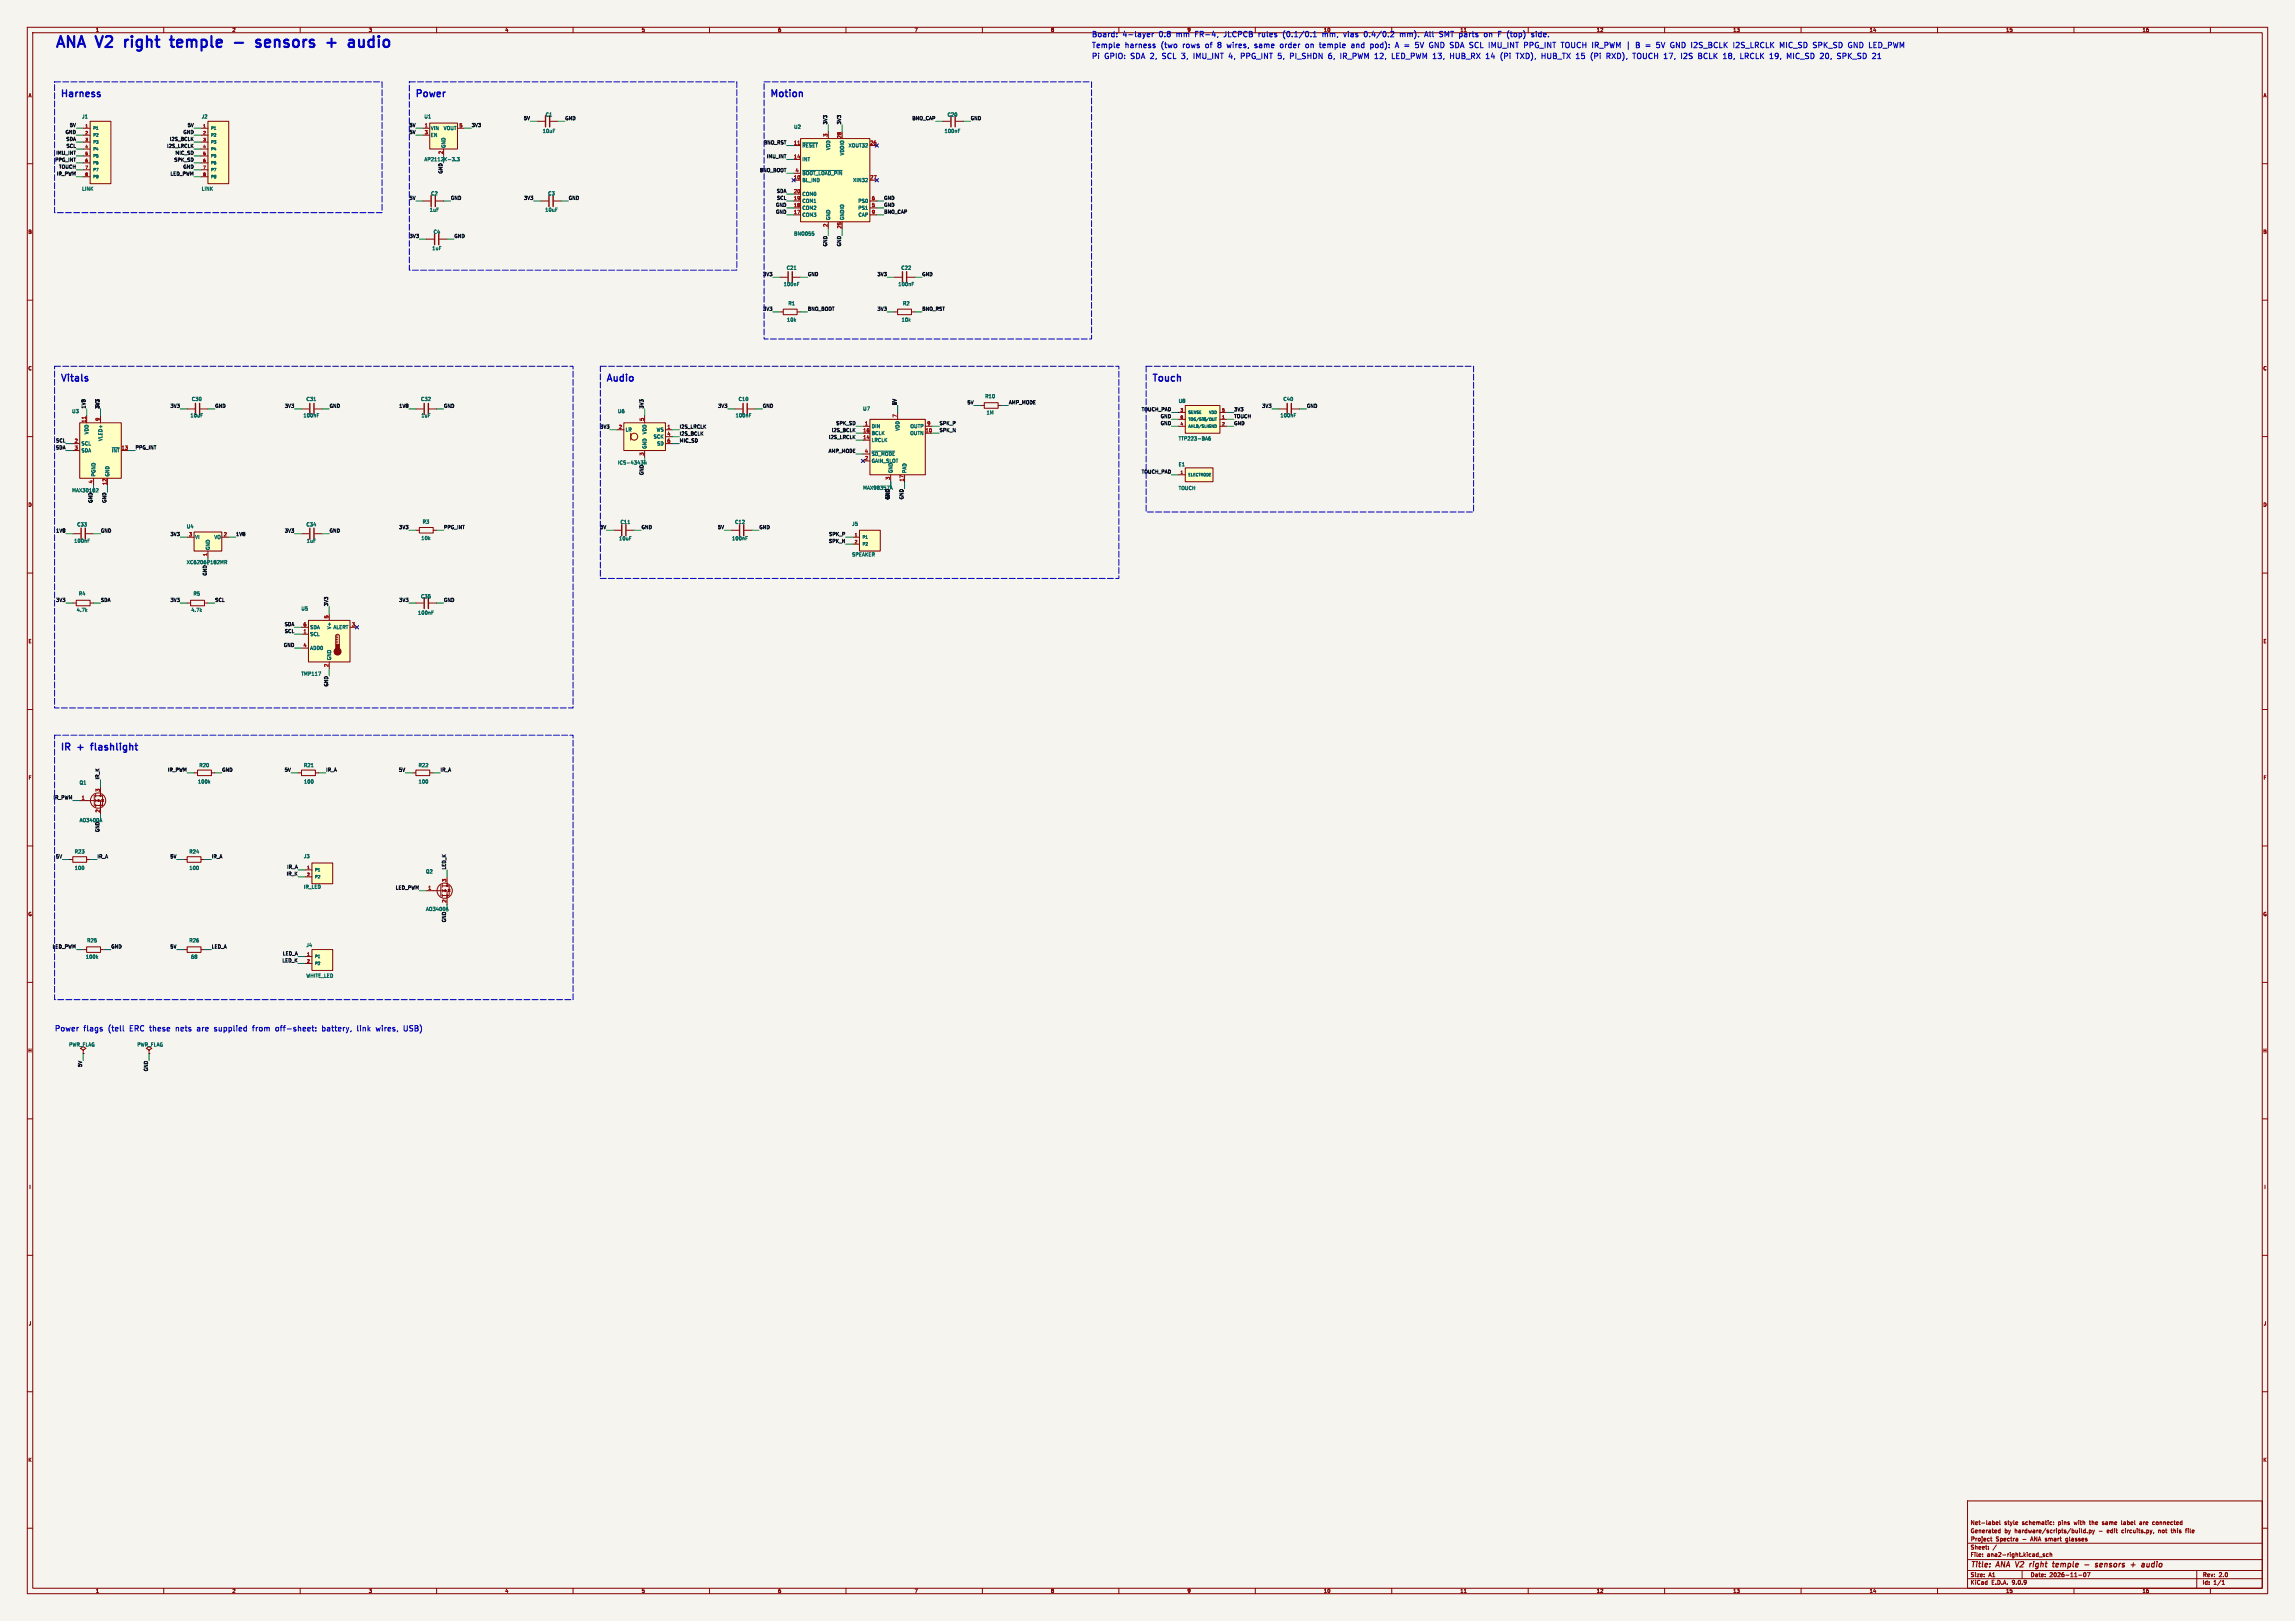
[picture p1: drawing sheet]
<svg xmlns="http://www.w3.org/2000/svg" width="841mm" height="594mm" viewBox="0 0 841 594" stroke-linecap="round" stroke-linejoin="round" font-family="sans-serif">
<defs><g id="words">
<g font-size="5.6" fill="#0000c2">
<text x="20" y="17.7">ANA V2</text>
<text x="47.6" y="17.7">right</text>
<text x="66.1" y="17.7">temple</text>
<text x="100.6" y="17.7">sensors</text>
<text x="128.1" y="17.7">+</text>
<text x="137.7" y="17.7">audio</text>
</g>
<g font-size="3.5" fill="#0000c2">
<text x="22" y="35.7">Harness</text>
<text x="152" y="35.7">Power</text>
<text x="282" y="35.7">Motion</text>
<text x="22" y="140">Vitals</text>
<text x="222" y="140">Audio</text>
<text x="422" y="140">Touch</text>
<text x="22" y="275.2">IR</text>
<text x="28.6" y="275.2">+</text>
<text x="34.6" y="275.2">flashlight</text>
</g>
<g font-size="2.8" fill="#0000c2">
<text x="400" y="17.7">Temple</text>
<text x="400" y="13.7">Board:</text>
<text x="411.2" y="13.7">4-layer</text>
<text x="412.1" y="17.7">harness</text>
<text x="424.5" y="13.7">0.8</text>
<text x="425.3" y="17.7">(two</text>
<text x="430.8" y="13.7">mm</text>
<text x="433.2" y="17.7">rows</text>
<text x="437.8" y="13.7">FR-4,</text>
<text x="441.6" y="17.7">of</text>
<text x="446.1" y="17.7">8 wires,</text>
<text x="448.4" y="13.7">JLCPCB</text>
<text x="459.7" y="17.7">same</text>
<text x="461.1" y="13.7">rules</text>
<text x="469.1" y="17.7">order</text>
<text x="470.1" y="13.7">(0.1/0.1</text>
<text x="478.5" y="17.7">on</text>
<text x="483.7" y="17.7">temple</text>
<text x="484.6" y="13.7">mm,</text>
<text x="492.5" y="13.7">vias</text>
<text x="495.4" y="17.7">and</text>
<text x="500" y="13.7">0.4/0.2</text>
<text x="502.4" y="17.7">pod):</text>
<text x="511.7" y="17.7">A =</text>
<text x="513.2" y="13.7">mm).</text>
<text x="519" y="17.7">5V GND SDA SCL IMU_INT PPG_INT TOUCH IR_PWM</text>
<text x="522.4" y="13.7">All</text>
<text x="527.8" y="13.7">SMT</text>
<text x="535.1" y="13.7">parts</text>
<text x="544.3" y="13.7">on</text>
<text x="549.5" y="13.7">F (top)</text>
<text x="561.8" y="13.7">side.</text>
<text x="596.9" y="17.7">|</text>
<text x="600.4" y="17.7">B =</text>
<text x="608.1" y="17.7">5V GND I2S_BCLK</text>
<text x="636.4" y="17.7">I2S_LRCLK</text>
<text x="653.5" y="17.7">MIC_SD SPK_SD GND LED_PWM</text>
<text x="400" y="21.7">Pi</text>
<text x="404.5" y="21.7">GPIO: SDA 2,</text>
<text x="425.8" y="21.7">SCL 3,</text>
<text x="437.3" y="21.7">IMU_INT 4,</text>
<text x="454.7" y="21.7">PPG_INT 5,</text>
<text x="472.9" y="21.7">PI_SHDN</text>
<text x="487" y="21.7">6,</text>
<text x="491.4" y="21.7">IR_PWM 12,</text>
<text x="510.4" y="21.7">LED_PWM 13,</text>
<text x="531.9" y="21.7">HUB_RX 14</text>
<text x="550.5" y="21.7">(Pi</text>
<text x="556.3" y="21.7">TXD),</text>
<text x="565.6" y="21.7">HUB_TX 15</text>
<text x="583.7" y="21.7">(Pi</text>
<text x="589.6" y="21.7">RXD),</text>
<text x="599.4" y="21.7">TOUCH 17,</text>
<text x="617.1" y="21.7">I2S</text>
<text x="623.4" y="21.7">BCLK 18,</text>
<text x="639" y="21.7">LRCLK 19,</text>
<text x="656.2" y="21.7">MIC_SD 20,</text>
<text x="674.7" y="21.7">SPK_SD 21</text>
<text x="20" y="378.1">Power</text>
<text x="30.4" y="378.1">flags</text>
<text x="39.4" y="378.1">(tell</text>
<text x="47.3" y="378.1">ERC these</text>
<text x="64.3" y="378.1">nets</text>
<text x="72.2" y="378.1">are</text>
<text x="78.5" y="378.1">supplied</text>
<text x="92.6" y="378.1">from</text>
<text x="101.1" y="378.1">off-sheet:</text>
<text x="118.2" y="378.1">battery,</text>
<text x="131.1" y="378.1">link</text>
<text x="138.1" y="378.1">wires,</text>
<text x="148.3" y="378.1">USB)</text>
</g>
<g font-size="2.8" fill="#840000">
<text x="722" y="574.9">Title:</text>
<text x="731.7" y="574.9">ANA V2</text>
<text x="745.4" y="574.9">right</text>
<text x="754.7" y="574.9">temple</text>
<text x="767.1" y="574.9">-</text>
<text x="771.9" y="574.9">sensors</text>
<text x="785.7" y="574.9">+</text>
<text x="790.5" y="574.9">audio</text>
</g>
<g font-size="2.1" fill="#840000">
<text x="722" y="562">Generated</text>
<text x="722" y="559">Net-label</text>
<text x="734.4" y="559">style</text>
<text x="734.5" y="562">by</text>
<text x="738.3" y="562">hardware/scripts/build.py</text>
<text x="741" y="559">schematic:</text>
<text x="754.4" y="559">pins</text>
<text x="760.3" y="559">with</text>
<text x="766.1" y="559">the</text>
<text x="769.3" y="562">-</text>
<text x="770.9" y="559">same</text>
<text x="772.4" y="562">edit</text>
<text x="777.9" y="562">circuits.py,</text>
<text x="778.1" y="559">label</text>
<text x="785" y="559">are</text>
<text x="789.8" y="559">connected</text>
<text x="791.5" y="562">not</text>
<text x="796.4" y="562">this</text>
<text x="801.8" y="562">file</text>
<text x="722" y="568">Sheet:</text>
<text x="722" y="565.2">Project</text>
<text x="731.7" y="565.2">Spectra</text>
<text x="741.9" y="565.2">-</text>
<text x="745.5" y="565.2">ANA smart</text>
<text x="759.5" y="565.2">glasses</text>
<text x="722" y="570.7">File:</text>
<text x="728.1" y="570.7">ana2-right.kicad_sch</text>
<text x="722" y="580.9">KiCad</text>
<text x="722" y="578.1">Size:</text>
<text x="728.7" y="578.1">A1</text>
<text x="729.7" y="580.9">E.D.A.</text>
<text x="737.3" y="580.9">9.0.9</text>
<text x="744" y="578.1">Date:</text>
<text x="751" y="578.1">2026-11-07</text>
<text x="807" y="578.3">Rev:</text>
<text x="807" y="580.9">Id:</text>
<text x="811.1" y="580.9">1/1</text>
<text x="813.4" y="578.3">2.0</text>
</g>
<g font-size="1.8" fill="#840000">
<text x="35" y="11.9">1</text>
<text x="85" y="11.9">2</text>
<text x="135" y="11.9">3</text>
<text x="185" y="11.9">4</text>
<text x="235" y="11.9">5</text>
<text x="285" y="11.9">6</text>
<text x="335" y="11.9">7</text>
<text x="385" y="11.9">8</text>
<text x="585" y="11.9">12</text>
<text x="635" y="11.9">13</text>
<text x="685" y="11.9">14</text>
<text x="735" y="11.9">15</text>
<text x="785" y="11.9">16</text>
<text x="10.3" y="35.9">A</text>
<text x="829.3" y="35.9">A</text>
<text x="10.3" y="85.9">B</text>
<text x="829.2" y="85.9">B</text>
<text x="10.3" y="135.9">C</text>
<text x="829.2" y="135.9">C</text>
<text x="10.3" y="185.9">D</text>
<text x="829.2" y="185.9">D</text>
<text x="10.3" y="235.9">E</text>
<text x="829.3" y="235.9">E</text>
<text x="10.3" y="285.9">F</text>
<text x="829.3" y="285.9">F</text>
<text x="10.3" y="335.9">G</text>
<text x="829.2" y="335.9">G</text>
<text x="10.2" y="385.9">H</text>
<text x="829.2" y="385.9">H</text>
<text x="10.6" y="435.9">I</text>
<text x="829.6" y="435.9">I</text>
<text x="10.4" y="485.9">J</text>
<text x="829.4" y="485.9">J</text>
<text x="10.3" y="535.9">K</text>
<text x="829.2" y="535.9">K</text>
<text x="35" y="583.9">1</text>
<text x="85" y="583.9">2</text>
<text x="135" y="583.9">3</text>
<text x="185" y="583.9">4</text>
<text x="235" y="583.9">5</text>
<text x="285" y="583.9">6</text>
<text x="335" y="583.9">7</text>
<text x="385" y="583.9">8</text>
<text x="435" y="583.9">9</text>
<text x="485" y="583.9">10</text>
<text x="535" y="583.9">11</text>
<text x="585" y="583.9">12</text>
<text x="635" y="583.9">13</text>
<text x="685" y="583.9">14</text>
<text x="735" y="583.9">15</text>
<text x="785" y="583.9">16</text>
</g>
<g font-size="1.8" fill="#0000c2">
<text x="435" y="11.9">9</text>
<text x="485" y="11.9">10</text>
<text x="535" y="11.9">11</text>
</g>
<g font-size="1.8" fill="#0f0f0f">
<text x="25.4" y="46.6">5V</text>
<text x="68.6" y="46.6">5V</text>
<text x="149.9" y="46.6">5V</text>
<text x="172.7" y="46.6">3V3</text>
<text x="191.8" y="44.1">5V</text>
<text x="207" y="44.1">GND</text>
<text x="303.2" y="45.7" transform="rotate(-90 303.2 45.7)">3V3</text>
<text x="308.3" y="45.7" transform="rotate(-90 308.3 45.7)">3V3</text>
<text x="334.2" y="44.1">BNO_CAP</text>
<text x="355.6" y="44.1">GND</text>
<text x="23.9" y="49.2">GND</text>
<text x="24.2" y="51.7">SDA</text>
<text x="62.1" y="51.7">I2S_BCLK</text>
<text x="67" y="49.2">GND</text>
<text x="149.9" y="49.2">5V</text>
<text x="279.7" y="53">BNO_RST</text>
<text x="20.1" y="59.3">PPG_INT</text>
<text x="20.5" y="56.8">IMU_INT</text>
<text x="24.2" y="54.3">SCL</text>
<text x="61.1" y="54.3">I2S_LRCLK</text>
<text x="63.7" y="59.3">SPK_SD</text>
<text x="64.1" y="56.8">MIC_SD</text>
<text x="280.8" y="58.1">IMU_INT</text>
<text x="20.7" y="64.4">IR_PWM</text>
<text x="21.5" y="61.9">TOUCH</text>
<text x="62.3" y="64.4">LED_PWM</text>
<text x="67" y="61.9">GND</text>
<text x="162.2" y="63.8" transform="rotate(-90 162.2 63.8)">GND</text>
<text x="278.3" y="63.2">BNO_BOOT</text>
<text x="284.5" y="70.8">SDA</text>
<text x="149.9" y="73.3">5V</text>
<text x="165.1" y="73.3">GND</text>
<text x="191.9" y="73.3">3V3</text>
<text x="208.3" y="73.3">GND</text>
<text x="284.2" y="75.9">GND</text>
<text x="284.6" y="73.3">SCL</text>
<text x="323.8" y="75.9">GND</text>
<text x="323.8" y="73.3">GND</text>
<text x="284.2" y="78.4">GND</text>
<text x="323.8" y="78.4">BNO_CAP</text>
<text x="150" y="87.3">3V3</text>
<text x="166.4" y="87.3">GND</text>
<text x="303.2" y="90.4" transform="rotate(-90 303.2 90.4)">GND</text>
<text x="308.3" y="90.4" transform="rotate(-90 308.3 90.4)">GND</text>
<text x="279.5" y="101.3">3V3</text>
<text x="295.9" y="101.3">GND</text>
<text x="321.4" y="101.3">3V3</text>
<text x="337.8" y="101.3">GND</text>
<text x="279.5" y="114">3V3</text>
<text x="295.9" y="114">BNO_BOOT</text>
<text x="321.4" y="114">3V3</text>
<text x="337.8" y="114">BNO_RST</text>
<text x="31.4" y="149.9" transform="rotate(-90 31.4 149.9)">1V8</text>
<text x="36.5" y="149.9" transform="rotate(-90 36.5 149.9)">3V3</text>
<text x="62.3" y="149.5">3V3</text>
<text x="78.7" y="149.5">GND</text>
<text x="104.2" y="149.5">3V3</text>
<text x="120.6" y="149.5">GND</text>
<text x="146.1" y="149.5">1V8</text>
<text x="162.6" y="149.5">GND</text>
<text x="235.9" y="149.9" transform="rotate(-90 235.9 149.9)">3V3</text>
<text x="263" y="149.5">3V3</text>
<text x="279.4" y="149.5">GND</text>
<text x="328.6" y="148.6" transform="rotate(-90 328.6 148.6)">5V</text>
<text x="354.4" y="148.2">5V</text>
<text x="369.6" y="148.2">AMP_MODE</text>
<text x="462.4" y="149.5">3V3</text>
<text x="478.8" y="149.5">GND</text>
<text x="306.3" y="155.9">SPK_SD</text>
<text x="344.2" y="155.9">SPK_P</text>
<text x="418.2" y="150.8">TOUCH_PAD</text>
<text x="425.2" y="153.3">GND</text>
<text x="425.2" y="155.9">GND</text>
<text x="452.1" y="150.8">3V3</text>
<text x="452.1" y="153.3">TOUCH</text>
<text x="452.1" y="155.9">GND</text>
<text x="219.8" y="157.1">3V3</text>
<text x="248.9" y="157.1">I2S_LRCLK</text>
<text x="248.9" y="159.7">I2S_BCLK</text>
<text x="303.6" y="160.9">I2S_LRCLK</text>
<text x="304.7" y="158.4">I2S_BCLK</text>
<text x="344.2" y="158.4">SPK_N</text>
<text x="20.4" y="164.8">SDA</text>
<text x="20.4" y="162.2">SCL</text>
<text x="49.5" y="164.8">PPG_INT</text>
<text x="248.9" y="162.2">MIC_SD</text>
<text x="303.5" y="166">AMP_MODE</text>
<text x="418.2" y="173.6">TOUCH_PAD</text>
<text x="235.9" y="174.3" transform="rotate(-90 235.9 174.3)">GND</text>
<text x="33.9" y="184.4" transform="rotate(-90 33.9 184.4)">GND</text>
<text x="39" y="184.4" transform="rotate(-90 39 184.4)">GND</text>
<text x="326" y="183.1" transform="rotate(-90 326 183.1)">GND</text>
<text x="331.1" y="183.1" transform="rotate(-90 331.1 183.1)">GND</text>
<text x="20.4" y="195.2">1V8</text>
<text x="36.8" y="195.2">GND</text>
<text x="62.3" y="196.5">3V3</text>
<text x="86.4" y="196.5">1V8</text>
<text x="104.2" y="195.2">3V3</text>
<text x="120.6" y="195.2">GND</text>
<text x="146.1" y="194">3V3</text>
<text x="162.6" y="194">PPG_INT</text>
<text x="219.7" y="194">5V</text>
<text x="234.9" y="194">GND</text>
<text x="262.9" y="194">5V</text>
<text x="278.1" y="194">GND</text>
<text x="303.7" y="196.5">SPK_P</text>
<text x="303.6" y="199">SPK_N</text>
<text x="75.9" y="211.1" transform="rotate(-90 75.9 211.1)">GND</text>
<text x="20.4" y="220.6">3V3</text>
<text x="36.8" y="220.6">SDA</text>
<text x="62.3" y="220.6">3V3</text>
<text x="78.7" y="220.6">SCL</text>
<text x="146.1" y="220.6">3V3</text>
<text x="162.6" y="220.6">GND</text>
<text x="120.3" y="222.2" transform="rotate(-90 120.3 222.2)">3V3</text>
<text x="104.2" y="229.5">SDA</text>
<text x="104.2" y="232.1">SCL</text>
<text x="103.9" y="237.1">GND</text>
<text x="120.3" y="251.7" transform="rotate(-90 120.3 251.7)">GND</text>
<text x="36.5" y="285.7" transform="rotate(-90 36.5 285.7)">IR_K</text>
<text x="61.4" y="282.9">IR_PWM</text>
<text x="81.3" y="282.9">GND</text>
<text x="104.2" y="282.9">5V</text>
<text x="119.4" y="282.9">IR_A</text>
<text x="146.1" y="282.9">5V</text>
<text x="161.3" y="282.9">IR_A</text>
<text x="19.5" y="293">IR_PWM</text>
<text x="36.5" y="305.1" transform="rotate(-90 36.5 305.1)">GND</text>
<text x="20.4" y="314.6">5V</text>
<text x="35.6" y="314.6">IR_A</text>
<text x="62.3" y="314.6">5V</text>
<text x="77.5" y="314.6">IR_A</text>
<text x="104.9" y="321">IR_K</text>
<text x="105.1" y="318.4">IR_A</text>
<text x="163.5" y="318.8" transform="rotate(-90 163.5 318.8)">LED_K</text>
<text x="144.9" y="326">LED_PWM</text>
<text x="163.5" y="338.1" transform="rotate(-90 163.5 338.1)">GND</text>
<text x="19.1" y="347.6">LED_PWM</text>
<text x="40.6" y="347.6">GND</text>
<text x="62.3" y="347.6">5V</text>
<text x="77.5" y="347.6">LED_A</text>
<text x="103.3" y="352.7">LED_K</text>
<text x="103.5" y="350.2">LED_A</text>
<text x="30.1" y="391.1" transform="rotate(-90 30.1 391.1)">5V</text>
<text x="54.3" y="392.7" transform="rotate(-90 54.3 392.7)">GND</text>
</g>
<g font-size="1.8" fill="#006464">
<text x="30" y="43.6">J1</text>
<text x="73.8" y="43.6">J2</text>
<text x="155.4" y="43.6">U1</text>
<text x="157.7" y="47.9">VIN</text>
<text x="162.5" y="47.9">VOUT</text>
<text x="199.8" y="42.9">C1</text>
<text x="290.9" y="47.3">U2</text>
<text x="347.1" y="42.9">C20</text>
<text x="157.7" y="50.4">EN</text>
<text x="198.7" y="48.9">10uF</text>
<text x="346" y="48.9">100nF</text>
<text x="155.4" y="59.3">AP2112K-3.3</text>
<text x="163.4" y="54.4" transform="rotate(-90 163.4 54.4)">GND</text>
<text x="293.9" y="54.2">~{RESET}</text>
<text x="293.9" y="59.3">INT</text>
<text x="304.4" y="55.1" transform="rotate(-90 304.4 55.1)">VDD</text>
<text x="309.5" y="57.1" transform="rotate(-90 309.5 57.1)">VDDIO</text>
<text x="310.8" y="54.2">XOUT32</text>
<text x="293.9" y="64.4">~{BOOT_LOAD_PIN}</text>
<text x="30" y="70.1">LINK</text>
<text x="73.8" y="70.1">LINK</text>
<text x="157.8" y="71.8">C2</text>
<text x="200.8" y="71.8">C3</text>
<text x="293.9" y="66.9">BL_IND</text>
<text x="293.9" y="72">COM0</text>
<text x="312.5" y="66.9">XIN32</text>
<text x="157.4" y="77.8">1uF</text>
<text x="199.7" y="77.8">10uF</text>
<text x="293.9" y="74.5">COM1</text>
<text x="293.9" y="77.1">COM2</text>
<text x="314.4" y="74.5">PS0</text>
<text x="314.4" y="77.1">PS1</text>
<text x="293.9" y="79.6">COM3</text>
<text x="304.4" y="80.8" transform="rotate(-90 304.4 80.8)">GND</text>
<text x="309.5" y="80.8" transform="rotate(-90 309.5 80.8)">GNDIO</text>
<text x="314.4" y="79.6">CAP</text>
<text x="158.8" y="85.8">C4</text>
<text x="290.9" y="86.5">BNO055</text>
<text x="158.3" y="91.8">1uF</text>
<text x="288.1" y="99">C21</text>
<text x="330.1" y="99">C22</text>
<text x="287.1" y="105">100nF</text>
<text x="329.1" y="105">100nF</text>
<text x="288.8" y="112.1">R1</text>
<text x="330.8" y="112.1">R2</text>
<text x="288.3" y="118.1">10k</text>
<text x="330.3" y="118.1">10k</text>
<text x="70.1" y="147.1">C30</text>
<text x="112.1" y="147.1">C31</text>
<text x="154.1" y="147.1">C32</text>
<text x="270.5" y="147.1">C10</text>
<text x="360.9" y="146.1">R10</text>
<text x="431.8" y="147.8">U8</text>
<text x="470.1" y="147.1">C40</text>
<text x="26.3" y="151.6">U3</text>
<text x="69.7" y="153.1">10uF</text>
<text x="111.1" y="153.1">100nF</text>
<text x="154.3" y="153.1">1uF</text>
<text x="226.3" y="151.6">U6</text>
<text x="269.4" y="153.1">100nF</text>
<text x="316.2" y="150.7">U7</text>
<text x="361.4" y="152.1">1M</text>
<text x="469.1" y="153.1">100nF</text>
<text x="32.6" y="159.3" transform="rotate(-90 32.6 159.3)">VDD</text>
<text x="37.7" y="161.8" transform="rotate(-90 37.7 161.8)">VLED+</text>
<text x="229.1" y="158.3">LR</text>
<text x="237.1" y="159.3" transform="rotate(-90 237.1 159.3)">VDD</text>
<text x="239.4" y="160.9">SCK</text>
<text x="240.5" y="158.3">WS</text>
<text x="319.3" y="157.1">DIN</text>
<text x="319.3" y="159.6">BCLK</text>
<text x="329.8" y="158" transform="rotate(-90 329.8 158)">VDD</text>
<text x="333.4" y="159.6">OUTN</text>
<text x="333.5" y="157.1">OUTP</text>
<text x="431.8" y="161.6">TTP223-BA6</text>
<text x="29.7" y="163.4">SCL</text>
<text x="29.7" y="166">SDA</text>
<text x="40.8" y="166">~{INT}</text>
<text x="237.1" y="164.6" transform="rotate(-90 237.1 164.6)">GND</text>
<text x="240.6" y="163.4">SD</text>
<text x="319.3" y="162.2">LRCLK</text>
<text x="319.3" y="167.2">~{SD_MODE}</text>
<text x="226.3" y="170.4">ICS-43434</text>
<text x="319.3" y="169.8">GAIN_SLOT</text>
<text x="327.3" y="173.5" transform="rotate(-90 327.3 173.5)">GND</text>
<text x="332.3" y="173.5" transform="rotate(-90 332.3 173.5)">PAD</text>
<text x="431.8" y="171.1">E1</text>
<text x="35.2" y="174.8" transform="rotate(-90 35.2 174.8)">PGND</text>
<text x="40.2" y="174.8" transform="rotate(-90 40.2 174.8)">GND</text>
<text x="316.2" y="179.7">MAX98357A</text>
<text x="431.8" y="179.7">TOUCH</text>
<text x="26.3" y="180.6">MAX30102</text>
<text x="28.1" y="193.1">C33</text>
<text x="68.3" y="193.8">U4</text>
<text x="71.4" y="197.7">VI</text>
<text x="78.4" y="197.7">VO</text>
<text x="112.1" y="193.1">C34</text>
<text x="154.8" y="192.1">R3</text>
<text x="227.2" y="192.2">C11</text>
<text x="269.2" y="192.2">C12</text>
<text x="312.1" y="192.9">J5</text>
<text x="27.1" y="199.1">100nF</text>
<text x="77.1" y="201.7" transform="rotate(-90 77.1 201.7)">GND</text>
<text x="112.3" y="199.1">1uF</text>
<text x="154.3" y="198.1">10k</text>
<text x="226.7" y="198.2">10uF</text>
<text x="268.1" y="198.2">100nF</text>
<text x="68.3" y="206.9">XC6206P182MR</text>
<text x="312.1" y="204.1">SPEAKER</text>
<text x="28.8" y="218.4">R4</text>
<text x="70.8" y="218.4">R5</text>
<text x="154.1" y="219.4">C35</text>
<text x="28" y="224.4">4.7k</text>
<text x="70" y="224.4">4.7k</text>
<text x="110.3" y="223.9">U5</text>
<text x="153.1" y="225.4">100nF</text>
<text x="113.5" y="230.7">SDA</text>
<text x="113.5" y="233.3">SCL</text>
<text x="121.5" y="230.7" transform="rotate(-90 121.5 230.7)">V+</text>
<text x="122.1" y="230.7">ALERT</text>
<text x="113.5" y="238.4">ADD0</text>
<text x="121.5" y="242.1" transform="rotate(-90 121.5 242.1)">GND</text>
<text x="110.3" y="247.8">TMP117</text>
<text x="72.9" y="281.3">R20</text>
<text x="111.2" y="281.3">R21</text>
<text x="153.2" y="281.3">R22</text>
<text x="29" y="287.7">Q1</text>
<text x="72.4" y="287.3">100k</text>
<text x="111.3" y="287.3">100</text>
<text x="153.3" y="287.3">100</text>
<text x="29" y="301.4">AO3400A</text>
<text x="27.2" y="312.9">R23</text>
<text x="69.2" y="312.9">R24</text>
<text x="111.2" y="314.7">J3</text>
<text x="27.3" y="318.9">100</text>
<text x="69.3" y="318.9">100</text>
<text x="156" y="320.2">Q2</text>
<text x="111.2" y="325.9">IR_LED</text>
<text x="156" y="334">AO3400A</text>
<text x="31.8" y="345.5">R25</text>
<text x="69.2" y="345.5">R26</text>
<text x="112.1" y="347.2">J4</text>
<text x="31.3" y="351.5">100k</text>
<text x="69.9" y="351.5">68</text>
<text x="112.1" y="358.4">WHITE_LED</text>
<text x="25.2" y="383.7">PWR_FLAG</text>
<text x="50.2" y="383.7">PWR_FLAG</text>
</g>
<g font-size="1.8" fill="#a90000">
<text x="155.5" y="46.7">1</text>
<text x="168.2" y="46.7">5</text>
<text x="155.5" y="49.3">3</text>
<text x="290.8" y="53.1">11</text>
<text x="303.3" y="50.2" transform="rotate(-90 303.3 50.2)">3</text>
<text x="308.4" y="50.8" transform="rotate(-90 308.4 50.8)">28</text>
<text x="318.7" y="53.1">26</text>
<text x="162.3" y="56.6" transform="rotate(-90 162.3 56.6)">2</text>
<text x="290.8" y="58.2">14</text>
<text x="290.8" y="65.8">10</text>
<text x="291.4" y="63.2">4</text>
<text x="318.7" y="65.8">27</text>
<text x="290.8" y="70.9">20</text>
<text x="290.8" y="73.4">19</text>
<text x="290.8" y="75.9">18</text>
<text x="319.3" y="73.4">6</text>
<text x="319.3" y="75.9">5</text>
<text x="290.8" y="78.5">17</text>
<text x="303.3" y="83.3" transform="rotate(-90 303.3 83.3)">2</text>
<text x="308.4" y="83.9" transform="rotate(-90 308.4 83.9)">25</text>
<text x="319.3" y="78.5">9</text>
<text x="31.5" y="155" transform="rotate(-90 31.5 155)">11</text>
<text x="36.6" y="154.4" transform="rotate(-90 36.6 154.4)">9</text>
<text x="236" y="154.4" transform="rotate(-90 236 154.4)">5</text>
<text x="316.8" y="156">1</text>
<text x="328.7" y="153.1" transform="rotate(-90 328.7 153.1)">7</text>
<text x="339.7" y="156">9</text>
<text x="226.6" y="157.2">2</text>
<text x="244.4" y="157.2">1</text>
<text x="244.4" y="159.8">4</text>
<text x="316.2" y="158.5">16</text>
<text x="316.2" y="161">14</text>
<text x="339" y="158.5">10</text>
<text x="27.2" y="162.3">2</text>
<text x="27.2" y="164.8">3</text>
<text x="44.4" y="164.8">13</text>
<text x="236" y="167.1" transform="rotate(-90 236 167.1)">3</text>
<text x="244.4" y="162.3">6</text>
<text x="316.8" y="166.1">4</text>
<text x="316.8" y="168.7">2</text>
<text x="34" y="177.2" transform="rotate(-90 34 177.2)">4</text>
<text x="39.1" y="177.8" transform="rotate(-90 39.1 177.8)">12</text>
<text x="326.1" y="176" transform="rotate(-90 326.1 176)">3</text>
<text x="331.2" y="176.6" transform="rotate(-90 331.2 176.6)">17</text>
<text x="69.1" y="196.6">3</text>
<text x="81.8" y="196.6">2</text>
<text x="75.9" y="203.9" transform="rotate(-90 75.9 203.9)">1</text>
<text x="120.4" y="226.8" transform="rotate(-90 120.4 226.8)">5</text>
<text x="111.1" y="229.6">6</text>
<text x="111.1" y="232.2">1</text>
<text x="128.8" y="229.6">3</text>
<text x="111.1" y="237.2">4</text>
<text x="120.4" y="244.5" transform="rotate(-90 120.4 244.5)">2</text>
<text x="29.8" y="293.1">1</text>
<text x="36.6" y="290.3" transform="rotate(-90 36.6 290.3)">3</text>
<text x="36.6" y="297.9" transform="rotate(-90 36.6 297.9)">2</text>
<text x="163.6" y="323.3" transform="rotate(-90 163.6 323.3)">3</text>
<text x="156.8" y="326.1">1</text>
<text x="163.6" y="330.9" transform="rotate(-90 163.6 330.9)">2</text>
</g>
<g font-size="1.4" fill="#a90000">
<text x="31.1" y="46.7">1</text>
<text x="74.3" y="46.7">1</text>
<text x="31.1" y="49.3">2</text>
<text x="31.1" y="51.8">3</text>
<text x="74.3" y="49.3">2</text>
<text x="74.3" y="51.8">3</text>
<text x="31.1" y="54.4">4</text>
<text x="31.1" y="56.9">5</text>
<text x="31.1" y="59.4">6</text>
<text x="74.3" y="54.4">4</text>
<text x="74.3" y="56.9">5</text>
<text x="74.3" y="59.4">6</text>
<text x="31.1" y="62">7</text>
<text x="31.1" y="64.5">8</text>
<text x="74.3" y="62">7</text>
<text x="74.3" y="64.5">8</text>
<text x="432.5" y="150.9">3</text>
<text x="432.5" y="153.4">6</text>
<text x="432.5" y="156">4</text>
<text x="447.7" y="150.9">5</text>
<text x="447.7" y="153.4">1</text>
<text x="447.7" y="156">2</text>
<text x="432.5" y="173.7">1</text>
<text x="313.1" y="196.6">1</text>
<text x="313.1" y="199.1">2</text>
<text x="112.4" y="318.5">1</text>
<text x="112.4" y="321.1">2</text>
<text x="112.4" y="350.3">1</text>
<text x="112.4" y="352.8">2</text>
</g>
<g font-size="1.4" fill="#006464">
<text x="34" y="47.7">P1</text>
<text x="77.2" y="47.7">P1</text>
<text x="34" y="50.3">P2</text>
<text x="34" y="52.8">P3</text>
<text x="77.2" y="50.3">P2</text>
<text x="77.2" y="52.8">P3</text>
<text x="34" y="55.3">P4</text>
<text x="34" y="57.9">P5</text>
<text x="77.2" y="55.3">P4</text>
<text x="77.2" y="57.9">P5</text>
<text x="34" y="60.4">P6</text>
<text x="34" y="63">P7</text>
<text x="34" y="65.5">P8</text>
<text x="77.2" y="60.4">P6</text>
<text x="77.2" y="63">P7</text>
<text x="77.2" y="65.5">P8</text>
<text x="435.4" y="151.9">SENSE</text>
<text x="435.4" y="154.4">TOG/STG</text>
<text x="440.7" y="154.4">Q/OUT</text>
<text x="442.9" y="151.9">VDD</text>
<text x="435.4" y="156.9">AHLB/SLH GND</text>
<text x="435.4" y="174.7">ELECTRODE</text>
<text x="316" y="197.6">P1</text>
<text x="316" y="200.1">P2</text>
<text x="115.3" y="319.5">P1</text>
<text x="115.3" y="322">P2</text>
<text x="115.3" y="351.3">P1</text>
<text x="115.3" y="353.8">P2</text>
</g>
</g></defs>
<path d="M0 0h841v594h-841z" fill="#f5f4ef" stroke="#f5f4ef" stroke-width=".37"/>
<g fill="none" stroke="#840000" stroke-width=".37">
<path d="M10 10h821v574h-821zM12 12h817v570h-817zM60 10v2M110 10v2M160 10v2M210 10v2M260 10v2M310 10v2M360 10v2M410 10v2M460 10v2M510 10v2"/>
<path d="M560 10v2M610 10v2M660 10v2M710 10v2M760 10v2M810 10v2M10 60h2M829 60h2M10 110h2M829 110h2M10 160h2M829 160h2"/>
<path d="M10 210h2M829 210h2M10 260h2M829 260h2M10 310h2M829 310h2M10 360h2M829 360h2M10 410h2M829 410h2M10 460h2M829 460h2"/>
<path d="M10 510h2M829 510h2M10 560h2M721 550h108v32h-108zM731.5 558.2l.7-.2-.1-.2-.6 .1v.7h.6M732.8 557.2l.2 1.5M739.3 557.8l.1 .2-.7 .2M751.5 557.7l.4 .1M751.9 558.6l-.4 .1M752.5 558.5v.2M752.5 557.8v.1M777.5 557.2v1.4"/>
<path d="M784.6 557.7l-.4 .1M784.7 558.1l-.6 .2 .1 .3 .5 .1M789.4 557.7l-.6 .3 .1 .5 .5 .2M829 560h2M721 578.5h108M721 575.5h108M721 571.5h108M721 565.5h108M726.5 570.2h.1M726.5 570.2v.1M726.5 569.5v.1M728.7 567.5v.2"/>
<path d="M728.7 566.8v.1M729.4 563.7h.6M729.7 564.6l.3 .1M731.6 566.1l-1.3 1.9M732.4 561.6h.6M732.4 560.8h.6M733 560.2v1.5M741 575.5v3M744 564.7l.5-1.5 .5 1.5M744.2 564.3h.7M747.2 570.5h1.2M748.7 569.7l.6 .4-.2 .3-.4-.1"/>
<path d="M748.7 569.6v.1M749.2 569.5l-.5 .1M750.6 569.5l-.4-.1-.3 .3 .1 .6h.6M751.2 569.5h.6l.1 .9M751.2 568.9v1.5M758.4 563.2l.2 1.5M761.7 577.2h1.2M762.7 560.2l.3 1.5M763.7 576.4a.72 .72 0 0 0-.3 .9 .72 .72 0 0 0 .8 .4l.2-.5-.2-.8M764.2 560.8l-.5-.1-.2 .3 .1 .6h.6M764.2 560.2v1.5M764.9 561.5v.2"/>
<path d="M764.9 576.3h1l-.7 1.5M765.6 560.8l.4-.1 .3 .3-.1 .6h-.6M765.6 560.7v1.5M766.8 560.7l.4 1M767.2 561.7l-.4 .5M767.5 560.7l-.3 1M788.6 560.7l-.4 1M789.2 561.6l-.1 .3M795.5 560.7h.6M800.8 560.7h.6M801.2 560.2l-.2 1.5M805 575.5v6.5"/>
<path d="M814.3 579.5l.4-.4v1.5M60 582v2M110 582v2M160 582v2M210 582v2M260 582v2M310 582v2M360 582v2M410 582v2M460 582v2M510 582v2M536.6 583.6h.7"/>
<path d="M560 582v2M610 582v2M660 582v2M710 582v2M760 582v2M810 582v2M814.3 580.6h.9"/>
</g>
<path d="M744.5 572.9l-.6 .4M752.1 572.9h.8M754.1 572.9l-.6 .1-.2 .9 .3 .3 .6-.1M754.4 573.4l-1 .1M764 573.4h1.5M768 573h.7M769.5 573.5l.9-.1v-.4h-.8l-.2 .9 .3 .3 .6-.1M785.1 573.4l-.3 .3 .2 .5M789.4 573h-.7l-.3 .8 .3 .4 .6-.1M789.5 572.2l-.2 2" fill="none" stroke="#840000" stroke-width=".4"/>
<path d="M29.2 154.9h15.2v20.4h-15.2z" fill="#ffffc2"/>
<g fill="none" stroke="#840000" stroke-width=".37">
<path d="M285.7 114.3h1.3M285.7 101.6h2.8M287 113.3h5.1v2h-5.1zM290.6 101.6h2.8M292.1 114.3h1.3M327.7 114.3h1.2M327.7 101.6h2.8M328.9 113.3h5.1v2h-5.1zM332.5 101.6h2.8M334 114.3h1.3M29.2 154.9h15.2v20.4h-15.2zM31.7 152.4v2.5"/>
<path d="M36.8 152.4v2.5M152.4 149.9h2.8M157.2 149.9h2.8M26.7 162.6h2.5M26.7 165.1h2.5M34.3 175.3v2.5M39.4 175.3v2.5M44.4 165.1h2.6M110.5 195.6h2.8M115.3 195.6h2.8M152.4 194.3h1.3M153.7 193.3h5v2h-5z"/>
<path d="M158.7 194.3h1.3M152.4 221h2.8M157.2 221h2.8"/>
</g>
<path d="M31.3 152.7v.7" fill="none" stroke="#a90000" stroke-width=".37"/>
<path d="M291 98.7h.7M292.2 104.1h.5M292.2 103.5h.6M334.2 104.1h.5M334.2 103.5h.6M35.4 179l.4 .1 .1 .3-.7 .9h.7M41.1 164.1h2.6M158.2 224.5h.5M158.2 223.9h.6" fill="none" stroke="#006464" stroke-width=".37"/>
<path d="M288.8 99.6v4M290.3 99.6v4M330.7 99.6v4M332.2 99.6v4M155.4 147.8v4.1M157 147.8v4.1M113.5 193.5v4.1M115.1 193.5v4.1M155.4 218.9v4.1M157 218.9v4.1" fill="none" stroke="#840000" stroke-width=".51"/>
<path d="M293.4 50.8h25.4v30.5h-25.4z" fill="#ffffc2"/>
<g fill="none" stroke="#840000" stroke-width=".37">
<path d="M290.8 53.3h2.6M290.8 58.4h2.6M293.4 50.8h25.4v30.5h-25.4zM303.5 48.3v2.5M308.6 48.3v2.5M318.8 53.3h2.5M345.4 44.4h2.8M350.3 44.4h2.8M290.8 63.5h2.6M290.8 66h2.6M290.8 71.1h2.6M290.8 73.7h2.6"/>
<path d="M290.8 76.2h2.6M290.8 78.7h2.6M318.8 66h2.5M318.8 73.7h2.5M318.8 76.2h2.5M318.8 78.7h2.5M303.5 81.3v2.5M308.6 81.3v2.5M68.6 149.9h2.8M73.4 149.9h2.8M110.5 149.9h2.8M115.3 149.9h2.8"/>
<path d="M26.7 195.6h2.8M31.5 195.6h2.8"/>
</g>
<path d="M294.1 52.3h5.5M351.2 47.9h.4M351.2 47.3h.6M294.1 62.5h14.5M297.6 85h.6M298.2 85.5v.7M115 146.8h.7M116.2 152.2h.5M116.2 151.6h.6M32.2 198.1h.5M32.2 197.5h.6" fill="none" stroke="#006464" stroke-width=".37"/>
<path d="M292.3 52.9h.8" fill="none" stroke="#a90000" stroke-width=".37"/>
<path d="M348.5 42.4v4.1M350 42.4v4.1M71.6 147.8v4.1M73.2 147.8v4.1M113.5 147.8v4.1M115.1 147.8v4.1M29.7 193.5v4.1M31.2 193.5v4.1" fill="none" stroke="#840000" stroke-width=".51"/>
<path d="M71.1 194.9h10.2v7h-10.2z" fill="#ffffc2"/>
<path d="M68.6 196.8h2.5M71.1 194.9h10.2v7h-10.2zM81.3 196.8h2.5M69.8 220h5.1v2h-5.1zM76.2 201.9v2.6M68.6 221h1.2M74.9 221h1.3" fill="none" stroke="#840000" stroke-width=".37"/>
<path d="M82.7 206l.4 .6M83 206h-.6M83 205.9v-.5h-.6v1.2M83 205.9v.1" fill="none" stroke="#006464" stroke-width=".37"/>
<path d="M113 227.3h15.3v15.3h-15.3z" fill="#ffffc2"/>
<g fill="none" stroke="#840000" stroke-width=".37">
<path d="M27.9 220h5.1v2h-5.1zM26.7 221h1.2M33 221h1.3M110.5 229.9h2.5M110.5 232.4h2.5M110.5 237.5h2.5M113 227.3h15.3v15.3h-15.3zM120.6 224.8v2.5M123.1 233l.5-.6 .7 .4v3.4M123.1 233v3.2M123.1 233h.6M123.1 233.7h.6"/>
<path d="M123.1 234.3h.6M123.1 234.9h.6M123.1 235.6h.6M128.3 229.9h2.5M120.6 242.6v2.5M29.2 293.4h5.3M34.5 291.5v3.8M35.1 291.6h2.5v3.5h-2.5M35.1 293.4h1.7v5M35.1 291.1v1M35.1 292.9v1M35.1 294.6v1.1"/>
<path d="M36.8 288.3v3.3M37.2 293h.8M37.6 293l.4 .6h-.8z"/>
<circle cx="35.9" cy="293.4" r="2.79"/>
</g>
<g fill="#840000" stroke="#840000" stroke-width=".37">
<path d="M123.1 236.2h1.2v1.9h-1.2z"/>
<path d="M35.3 293.4l1-.4v.8z"/>
<circle cx="123.7" cy="238.8" r="1.27"/>
<circle cx="36.8" cy="291.6" r=".25"/>
<circle cx="36.8" cy="295.1" r=".25"/>
</g>
<path d="M36.9 299.9l.5 1.3" fill="none" stroke="#006464" stroke-width=".37"/>
<path d="M33 44.4h7.6v22.9h-7.6z" fill="#ffffc2"/>
<path d="M30.5 47h2.5M30.5 49.5h2.5M30.5 52.1h2.5M30.5 54.6h2.5M30.5 57.1h2.5M30.5 59.7h2.5M33 44.4h7.6v22.9h-7.6zM30.5 62.2h2.5M30.5 64.8h2.5M359.4 148.6h1.3M360.7 147.6h5.1v2h-5.1zM365.8 148.6h1.2" fill="none" stroke="#840000" stroke-width=".37"/>
<path d="M315 194.3h7.6v7.6h-7.6z" fill="#ffffc2"/>
<path d="M224.8 194.3h2.8M229.6 194.3h2.8M312.4 196.8h2.6M312.4 199.4h2.6M315 194.3h7.6v7.6h-7.6z" fill="none" stroke="#840000" stroke-width=".37"/>
<path d="M227.8 192.3v4M229.4 192.3v4" fill="none" stroke="#840000" stroke-width=".51"/>
<path d="M230.1 191.9h.7" fill="none" stroke="#006464" stroke-width=".37"/>
<path d="M318.8 153.7h20.3v20.3h-20.3z" fill="#ffffc2"/>
<g fill="none" stroke="#840000" stroke-width=".37">
<path d="M316.2 156.2h2.6M316.2 158.7h2.6M318.8 153.7h20.3v20.3h-20.3zM328.9 151.1v2.6M339.1 156.2h2.5M339.1 158.7h2.5M316.2 161.3h2.6M316.2 166.4h2.6M316.2 168.9h2.6M326.4 174v2.5M331.5 174v2.5M268 194.3h2.8"/>
<path d="M272.8 194.3h2.8"/>
</g>
<path d="M319.5 165.3h8.4M326.3 179h.6M326.6 178.1l.4 1.3M273.3 197.2h.4M273.3 196.6h.6" fill="none" stroke="#006464" stroke-width=".37"/>
<path d="M271 192.3v4M272.5 192.3v4" fill="none" stroke="#840000" stroke-width=".51"/>
<path d="M434.3 171.4h10.2v5.1h-10.2z" fill="#ffffc2"/>
<path d="M468.6 149.9h2.8M473.5 149.9h2.7M431.8 174h2.5M434.3 171.4h10.2v5.1h-10.2z" fill="none" stroke="#840000" stroke-width=".37"/>
<path d="M471.7 147.8v4.1M473.2 147.8v4.1" fill="none" stroke="#840000" stroke-width=".51"/>
<path d="M474.2 152.2h.5M474.2 151.6h.6" fill="none" stroke="#006464" stroke-width=".37"/>
<path d="M434.3 148.6h12.7v10.1h-12.7z" fill="#ffffc2"/>
<path d="M431.8 151.1h2.5M431.8 153.7h2.5M431.8 156.2h2.5M434.3 148.6h12.7v10.1h-12.7zM447 151.1h2.6M447 153.7h2.6M447 156.2h2.6M54.6 384.8l1-.6-1-.7-1 .7 1 .6v1.3M54.6 386.1h.1" fill="none" stroke="#840000" stroke-width=".37"/>
<path d="M445.2 153.1h.6M443.5 160l-.6 .3v.8l.2 .2 .5-.1-.1-.6-.6 .2" fill="none" stroke="#006464" stroke-width=".37"/>
<path d="M76.2 44.4h7.6v22.9h-7.6z" fill="#ffffc2"/>
<path d="M73.7 47h2.5M73.7 49.5h2.5M73.7 52.1h2.5M73.7 54.6h2.5M73.7 57.1h2.5M73.7 59.7h2.5M76.2 44.4h7.6v22.9h-7.6zM73.7 62.2h2.5M73.7 64.8h2.5M269.2 149.9h2.8M274.1 149.9h2.8" fill="none" stroke="#840000" stroke-width=".37"/>
<path d="M272.3 147.8v4.1M273.8 147.8v4.1" fill="none" stroke="#840000" stroke-width=".51"/>
<path d="M274.6 152.2h.4M274.6 151.6h.6" fill="none" stroke="#006464" stroke-width=".37"/>
<path d="M228.6 154.9h15.2v10.2h-15.2z" fill="#ffffc2"/>
<g fill="none" stroke="#840000" stroke-width=".37">
<path d="M196.8 44.4h2.8M201.7 44.4h2.8M154.9 73.7h2.8M159.8 73.7h2.8M198.1 73.7h2.8M202.9 73.7h2.8M156.2 87.6h2.8M161 87.6h2.8M226.1 157.5h2.5M228.6 154.9h15.2v10.2h-15.2zM236.2 152.4v2.5M243.8 157.5h2.6"/>
<path d="M236.2 165.1v2.5M243.8 160h2.6M243.8 162.6h2.6"/>
<circle cx="232.4" cy="160" r="1.27"/>
</g>
<path d="M231.1 158.7v2.6" fill="none" stroke="#840000" stroke-width=".38"/>
<path d="M234.9 168.9h.7l-.4 .4 .4 .2v.4M236.4 168.8l-.3 .9h.8M236.7 169.3v.8" fill="none" stroke="#006464" stroke-width=".37"/>
<path d="M199.9 42.4v4.1M201.4 42.4v4.1M158 71.6v4.1M159.5 71.6v4.1M201.2 71.6v4.1M202.7 71.6v4.1M159.3 85.6v4.1M160.8 85.6v4.1" fill="none" stroke="#840000" stroke-width=".51"/>
<path d="M157.5 45.1h10.1v9.5h-10.1z" fill="#ffffc2"/>
<path d="M154.9 47h2.6M154.9 49.5h2.6M157.5 45.1h10.1v9.5h-10.1zM162.6 54.6v2.5M167.6 47h2.6M30.5 384.8l1-.6-1-.7-1 .7 1 .6v1.3M30.5 386.1h.1" fill="none" stroke="#840000" stroke-width=".37"/>
<path d="M165.7 57.7h.8l-.4 .5M166.4 58.3v.6M167 58.9h.1M167.5 57.7h.8l-.4 .5 .3 .1v.6M167.5 58.9h.1M167.6 58.9h.6M168.2 58.9h.1" fill="none" stroke="#006464" stroke-width=".37"/>
<path d="M114.3 348h7.6v7.6h-7.6z" fill="#ffffc2"/>
<g fill="none" stroke="#840000" stroke-width=".37">
<path d="M71.1 283.2h1.3M72.4 282.2h5.1v2h-5.1zM77.5 283.2h1.2M109.2 283.2h1.3M110.5 282.2h5.1v2h-5.1zM115.6 283.2h1.2M25.4 315h1.3M26.7 313.9h5v2.1h-5zM31.7 315h1.3M67.3 315h1.3M68.6 313.9h5.1v2.1h-5.1zM73.7 315h1.2"/>
<path d="M111.8 350.5h2.5M111.8 353.1h2.5M114.3 348h7.6v7.6h-7.6z"/>
</g>
<path d="M76.6 286.5l.3 .5M76.9 286.2l-.5 .5M114.1 281h.7" fill="none" stroke="#006464" stroke-width=".37"/>
<path d="M114.3 316.2h7.6v7.6h-7.6z" fill="#ffffc2"/>
<g fill="none" stroke="#840000" stroke-width=".37">
<path d="M151.1 283.2h1.3M152.4 282.2h5.1v2h-5.1zM157.5 283.2h1.2M111.8 318.8h2.5M114.3 316.2h7.6v7.6h-7.6zM111.8 321.3h2.5M156.2 326.4h5.3M161.5 324.5v3.8M162.1 324.6h2.5v3.6h-2.5M162.1 326.4h1.7v5.1M162.1 324.1v1M162.1 325.9v1"/>
<path d="M162.1 327.7v1M163.8 321.3v3.3M164.2 326h.8M164.6 326l.4 .6h-.8zM30.5 348h1.2M31.7 347h5.1v2h-5.1zM36.8 348h1.3M67.3 348h1.3M68.6 347h5.1v2h-5.1zM73.7 348h1.2"/>
<circle cx="162.9" cy="326.4" r="2.79"/>
</g>
<g fill="#840000" stroke="#840000" stroke-width=".37">
<path d="M162.3 326.4l1-.4v.8z"/>
<circle cx="163.8" cy="324.6" r=".25"/>
<circle cx="163.8" cy="328.2" r=".25"/>
</g>
<path d="M163.9 332.4l.4 1.3M35.5 350.7l.3 .5M35.8 350.4l-.4 .5" fill="none" stroke="#006464" stroke-width=".37"/>
<g fill="none" stroke="#009600" stroke-width=".37">
<path d="M27.9 47h2.6M27.9 49.5h2.6M27.9 52.1h2.6M27.9 54.6h2.6M27.9 57.1h2.6M27.9 59.7h2.6M71.1 47h2.6M71.1 49.5h2.6M71.1 52.1h2.6M71.1 54.6h2.6M71.1 57.1h2.6M71.1 59.7h2.6"/>
<path d="M152.4 47h2.5M152.4 49.5h2.5M162.6 57.1v2.6M170.2 47h2.5M194.3 44.4h2.5M204.5 44.4h2.5M288.3 58.4h2.5M288.3 53.3h2.5M303.5 45.7v2.6M308.6 45.7v2.6M342.9 44.4h2.5M353.1 44.4h2.5"/>
<path d="M27.9 62.2h2.6M27.9 64.8h2.6M71.1 62.2h2.6M71.1 64.8h2.6M152.4 73.7h2.5M162.6 73.7h2.5M195.6 73.7h2.5M205.7 73.7h2.6M288.3 76.2h2.5M288.3 73.7h2.5M288.3 78.7h2.5M288.3 71.1h2.5"/>
<path d="M288.3 63.5h2.5M321.3 76.2h2.5M321.3 73.7h2.5M321.3 78.7h2.5M153.7 87.6h2.5M163.8 87.6h2.6M303.5 83.8v2.6M308.6 83.8v2.6M283.2 114.3h2.5M283.2 101.6h2.5M293.4 114.3h2.5M293.4 101.6h2.5"/>
<path d="M325.1 114.3h2.6M325.1 101.6h2.6M335.3 114.3h2.5M335.3 101.6h2.5M31.7 149.9v2.5M36.8 149.9v2.5M66 149.9h2.6M76.2 149.9h2.5M107.9 149.9h2.6M118.1 149.9h2.5M149.9 149.9h2.5M160 149.9h2.6"/>
<path d="M223.5 157.5h2.6M236.2 149.9v2.5M246.4 157.5h2.5M266.7 149.9h2.5M276.9 149.9h2.5M313.7 156.2h2.5M313.7 158.7h2.5M328.9 148.6v2.5M341.6 156.2h2.6M341.6 158.7h2.6M356.9 148.6h2.5M367 148.6h2.6"/>
<path d="M429.3 156.2h2.5M429.3 153.7h2.5M429.3 151.1h2.5M449.6 156.2h2.5M449.6 153.7h2.5M449.6 151.1h2.5M466.1 149.9h2.5M476.2 149.9h2.6M24.1 165.1h2.6M24.1 162.6h2.6M34.3 177.8v2.5M39.4 177.8v2.5"/>
<path d="M47 165.1h2.5M236.2 167.6v2.6M246.4 162.6h2.5M246.4 160h2.5M313.7 161.3h2.5M313.7 166.4h2.5M326.4 176.5v2.6M331.5 176.5v2.6M429.3 174h2.5M24.1 195.6h2.6M34.3 195.6h2.5M66 196.8h2.6"/>
<path d="M83.8 196.8h2.6M107.9 195.6h2.6M118.1 195.6h2.5M149.9 194.3h2.5M160 194.3h2.6M222.2 194.3h2.6M232.4 194.3h2.5M265.4 194.3h2.6M275.6 194.3h2.5M309.9 196.8h2.5M309.9 199.4h2.5M76.2 204.5v2.5"/>
<path d="M24.1 221h2.6M34.3 221h2.5M66 221h2.6M76.2 221h2.5M107.9 237.5h2.6M107.9 229.9h2.6M107.9 232.4h2.6M120.6 222.2v2.6M149.9 221h2.5M160 221h2.6M120.6 245.1v2.5M26.7 293.4h2.5"/>
<path d="M36.8 285.7v2.6M36.8 298.4v2.6M68.6 283.2h2.5M78.7 283.2h2.6M106.7 283.2h2.5M116.8 283.2h2.6M148.6 283.2h2.5M158.7 283.2h2.6M22.9 315h2.5M33 315h2.6M64.8 315h2.5M74.9 315h2.6"/>
<path d="M109.2 318.8h2.6M163.8 318.8v2.5M109.2 321.3h2.6M153.7 326.4h2.5M163.8 331.5v2.5M27.9 348h2.6M38.1 348h2.5M64.8 348h2.5M74.9 348h2.6M109.2 353.1h2.6M109.2 350.5h2.6M30.5 386.1v2.5"/>
<path d="M54.6 386.1v2.5"/>
</g>
<path d="M320.7 52.7l1.2 1.2M321.9 52.7l-1.2 1.2M290.2 65.4l1.2 1.2M291.4 65.4l-1.2 1.2M320.7 65.4l1.2 1.2M321.9 65.4l-1.2 1.2M315.6 168.3l1.2 1.2M316.8 168.3l-1.2 1.2M130.2 229.3l1.2 1.2M131.4 229.3l-1.2 1.2" fill="none" stroke="#000084" stroke-width=".37"/>
<g fill="none" stroke="#0000c2" stroke-width=".37">
<path d="M409.2 13.3v.2M409.2 12.3v.1M410.1 16.3l.1 .3-1 .2M420.7 12.2l.5 .1 .1 .3-.9 .2M421.2 13.4l-.5 .1M422.2 12.2v1.3M422.8 16.8l.4 .1 .1 .3-.6 .3M422.8 16.2l.4 .1M422.8 12.2l-.6 .3M446.3 13.4l-.2 .4M480.4 13.3v.2M481.2 12.1l.6-.6v2"/>
<path d="M481.2 13.5h1.2M492.9 16.3l.1 .3-1 .2M509.6 11.7l.8-.2 .4 .6-1.3 1.4h1.3M589.6 19.5h-.7v2M598.3 19.5h1.1M599.6 16.4h.7M600.3 15.5h-.7v2h.8M607.1 17.3l.2 .2M608.1 15.5h-1v.9l.2-.1M616.2 19.5v2M623.1 19.5h-.6v2h.7M635.3 15.5v2"/>
<path d="M637.9 19.5v2h1M653.1 16.9l-.7-1.4v2M674.2 19.5h-.5l-.4 .4 .2 .5 .6 .1M588.9 20.5h.7M622.5 20.4h.6M655.6 20.9l-.6-1.4v2M673.3 21.4l.8 .1M37 377.1l.4 .1 .1 .3-.6 .3M37 376.5l.4 .1M45.1 375.8v1.7l.3 .3M89.5 377.7h.8M89.5 376.6h.8"/>
<path d="M90.3 375.8v2M113.1 376.5l.5 .1 .1 .4-.9 .1M113.6 377.7l-.5 .1M114.3 376.5h.8M114.6 375.8v1.7l.5 .3M115.7 377.6v.2M115.7 376.6v.2M128.7 377.7l-.2 .4"/>
</g>
<path d="M33.2 273.2h.9" fill="none" stroke="#0000c2" stroke-width=".5"/>
<path d="M45.9 14.6v2.6M46.1 14.9l-.2 .4M62.2 14.6h1.6M62.8 13.2v3.4l.2 .4 .8 .2M86 15.7h3.1M95.4 14.7l-1-.1-.5 .5 .1 .6 1.4 .4 .2 .4-.2 .5-.4 .2-1.1-.2M98.8 14.7l-1.1-.1-.6 .5 .2 1.9 .4 .2 1.1-.2M99 15.5l-1.9 .4M133.3 14.6v2.6M133.3 16.8l-.6 .4M136.5 14.6l-1.1 .1-.4 .6 .2 1.5 .6 .4h.7" fill="none" stroke="#0000c2" stroke-width=".8"/>
<path d="M20 30h120v47.9h-120zM150 30h120v69h-120zM280 30h120v94.2h-120zM20 134.2h190v125.2h-190zM220 134.2h190v77.8h-190zM420 134.2h120v53.4h-120zM20 269.4h190v96.9h-190z" fill="none" stroke="#0000c2" stroke-width=".37" stroke-dasharray="2.2 .8"/>
<use href="#words"/>
</svg>
